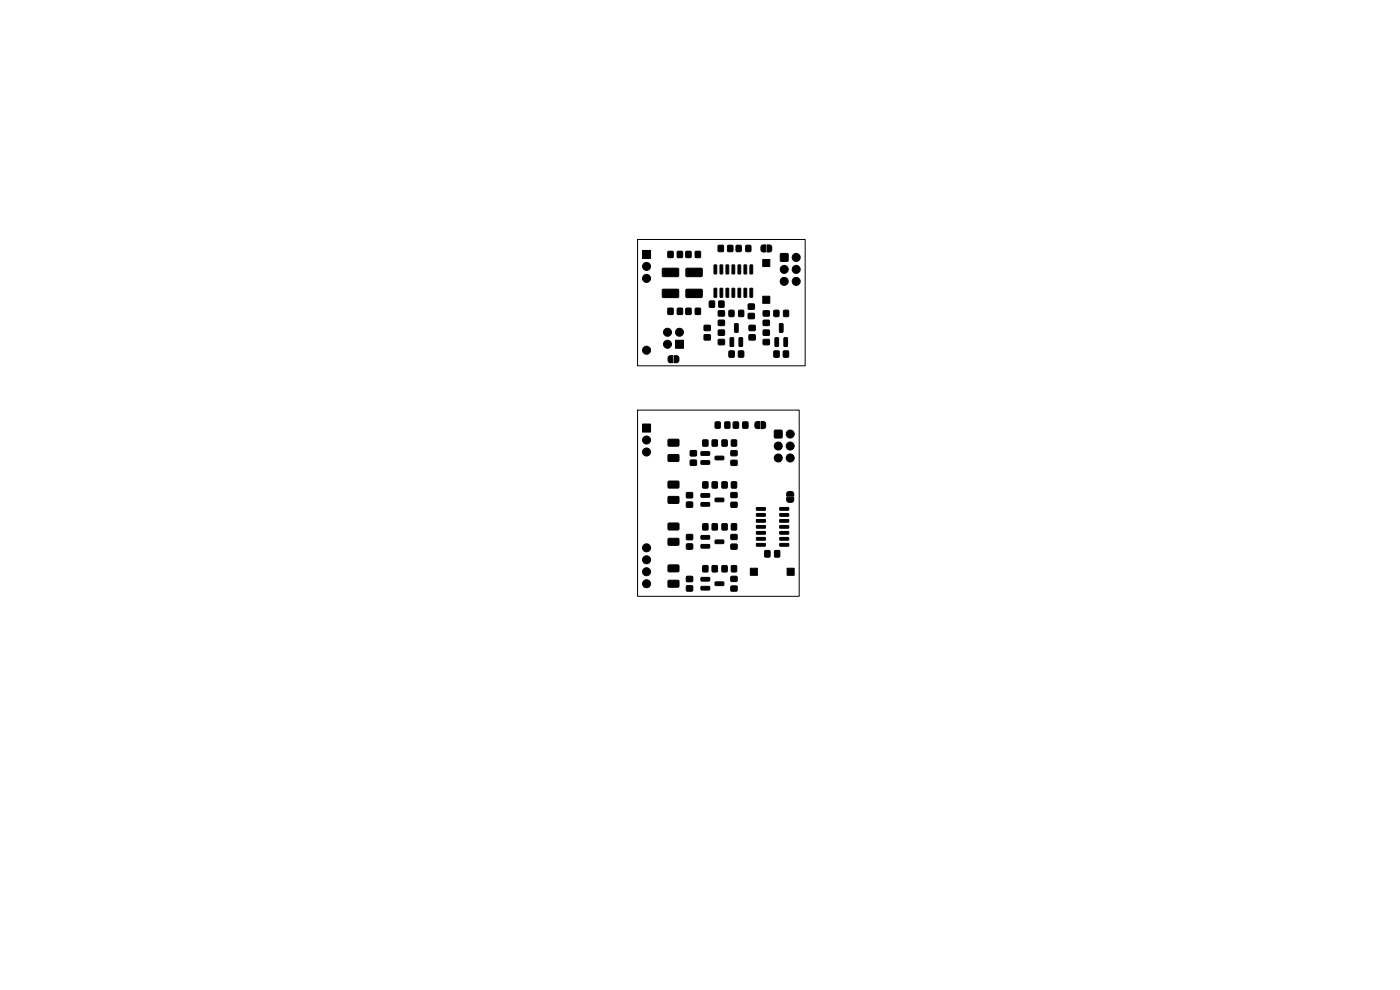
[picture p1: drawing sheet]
<svg xmlns="http://www.w3.org/2000/svg" width="297mm" height="210mm" viewBox="0 0 297 210" stroke-linecap="round" stroke-linejoin="round" font-family="sans-serif">
<g fill="#000" stroke="#000" stroke-width=".21">
<path d="M136.3 53.1h1.7v1.7h-1.7zM141.7 53.3h1.1v1.3h-1.1zM143.7 53.3h1.1v1.3h-1.1zM140.6 57l3.2-.1 .2 .2v1.4l-.3 .2h-3.1l-.1-.3zM145.5 53.3h1.1v1.3h-1.1zM147.5 53.3h1.1v1.3h-1.1zM145.6 57l3.2-.1 .2 .2v1.4l-.3 .2h-3.1l-.1-.3zM151.5 56.2l.6 .1-.1 1.8-.5-.1zM152.4 52.1h1v1.2h-1zM152.8 56.2l.5 .1-.1 1.8-.5-.1zM154 56.2l.6 .1-.1 1.8-.5-.1zM154.4 52.1h1v1.2h-1z"/>
<path d="M155.3 56.2l.6 .1-.1 1.8-.5-.1zM156.6 56.2l.5 .1v1.8l-.5-.1zM156.2 52.1h1v1.2h-1zM157.9 56.2l.5 .1-.1 1.8-.5-.1zM159.1 56.2l.6 .1-.1 1.8-.5-.1zM158.2 52.1h1.1v1.2h-1.1zM161.8 55h1.5v1.5h-1.5zM161.6 52.1l.8-.1v1.5l-.5-.1-.4-.2-.1-.7zM162.7 52h.6l.3 .2 .1 .9-.3 .3-.7 .1zM165.6 53.8h1.5v1.6h-1.5zM141.7 65.4h1.1v1.3h-1.1zM141.9 75.6l.8-.2v1.6l-.5-.1-.4-.2-.1-.7z"/>
<path d="M143 75.4l.6 .1 .3 .2 .1 .9-.3 .3-.7 .1zM143.7 65.4h1.1v1.3h-1.1zM140.6 61.4h3.2l.2 .2v1.4l-.3 .1h-3.1l-.1-.2zM143.3 72.2h1.7v1.7h-1.7zM145.5 65.4h1.1v1.3h-1.1zM147.5 65.4h1.1v1.3h-1.1zM145.6 61.4h3.2l.2 .2v1.4l-.3 .1h-3.1l-.1-.2zM149.4 71h1.3v1.1h-1.3zM149.4 69h1.3v1.1h-1.3zM151.5 61.2h.6l-.1 1.9-.5-.1zM150.5 63.9h1.1v1.2h-1.1zM152.4 72h1.3v1.1h-1.3z"/>
<path d="M152.4 70h1.3v1.1h-1.3zM152.4 68h1.3v1h-1.3zM152.4 66h1.3v1h-1.3zM152.8 61.2h.5l-.1 1.9-.5-.1zM152.5 63.9h1.1v1.2h-1.1zM154 61.2h.6l-.1 1.9-.5-.1zM154.9 71.7l.6-.1 .1 .1 .1 1.6-.2 .2-.6-.1zM155.3 61.2h.6l-.1 1.9-.5-.1zM154.7 65.9h1v1.2h-1zM154.7 74.5h1v1.2h-1zM155.9 68.7l.5-.1 .2 .1v1.6l-.1 .2-.7-.1zM156.6 61.2h.5v1.9l-.5-.1z"/>
<path d="M156.8 71.7l.6-.1 .1 .1 .1 1.6-.2 .2-.6-.1zM156.7 65.9h1v1.2h-1zM156.7 74.5h1v1.2h-1zM157.9 61.2h.5l-.1 1.9-.5-.1zM158.9 71h1.3v1.1h-1.3zM158.9 69h1.3v1.1h-1.3zM159.1 61.2h.6l-.1 1.9-.5-.1zM158.8 64.5h1.2v1.1h-1.2zM158.8 66.5h1.2v1.1h-1.2zM161.8 62.8h1.5v1.5h-1.5zM161.9 72h1.3v1.1h-1.3zM161.9 70h1.3v1.1h-1.3z"/>
<path d="M161.9 68h1.3v1h-1.3zM161.9 66h1.3v1h-1.3zM164.4 71.7l.6-.1 .2 .1v1.6l-.1 .2-.7-.1zM164.2 65.9h1v1.2h-1zM164.2 74.5h1.1v1.2h-1.1zM165.4 68.7l.5-.1 .2 .1v1.6l-.1 .2-.6-.1zM166.3 71.7l.6-.1 .2 .1v1.6l-.1 .2-.7-.1zM166.2 74.5h1.1v1.2h-1.1zM166.3 65.9h1v1.2h-1zM136.3 90h1.7v1.7h-1.7zM141.8 96.5l2.1-.1 .2 .3-.1 1.1-.2 .1h-1.9l-.2-.2zM141.8 93.2h2.1l.2 .2-.1 1.1-.2 .2-1.9-.1-.2-.2z"/>
<path d="M146.5 97.6h1.2v1.1h-1.2zM146.5 95.6h1.2v1.1h-1.2zM148.7 95.9l1.8-.1 .1 .7-.2 .1h-1.6l-.1-.2zM148.7 97.8l1.8-.1 .1 .7-.2 .1h-1.6l-.1-.2zM149.1 93.4h1.1v1.2h-1.1zM151.1 93.4h1.1v1.2h-1.1zM151.7 96.8h1.8l.1 .6-.2 .2-1.6-.1-.1-.1zM151.8 89.5h1v1.3h-1zM153.2 93.4h1v1.2h-1zM153.8 89.5h1v1.3h-1zM155.2 93.4h1v1.2h-1zM155.1 95.6h1.2v1h-1.2z"/>
<path d="M155.1 97.7h1.2v1h-1.2zM155.6 89.5h1v1.3h-1zM157.6 89.5h1v1.3h-1zM160.3 89.5l.8-.1v1.5h-.5l-.4-.2-.1-.8zM161.4 89.4h.6l.4 .2v1l-.3 .3h-.7zM164.3 91.3h1.6v1.6h-1.6zM141.8 114.3l2.1-.1 .2 .2-.1 1.1-.2 .2h-1.9l-.2-.3zM141.8 111h2.1l.2 .2-.1 1.1-.2 .1h-1.9l-.2-.2zM141.8 105.4l2.1-.1 .2 .2-.1 1.1-.2 .2h-1.9l-.2-.3zM141.8 102.1h2.1l.2 .2-.1 1.1-.2 .1h-1.9l-.2-.2zM145.7 106.5h1.2v1.1h-1.2zM145.7 104.5h1.2v1.1h-1.2z"/>
<path d="M145.7 115.4h1.2v1.1h-1.2zM145.7 113.4h1.2v1.1h-1.2zM148.7 113.6h1.8l.1 .7-.2 .1h-1.6l-.1-.2zM148.7 115.5h1.8l.1 .7-.2 .1h-1.6l-.1-.2zM148.7 104.8l1.8-.1 .1 .7-.2 .1h-1.6l-.1-.2zM148.7 106.7l1.8-.1 .1 .7-.2 .1h-1.6l-.1-.2zM149.1 102.2h1.1v1.3h-1.1zM149.1 111.1h1.1v1.3h-1.1zM151.1 102.2h1.1v1.3h-1.1zM151.1 111.1h1.1v1.3h-1.1zM151.7 114.6h1.8l.1 .6-.2 .1h-1.6l-.1-.2zM151.7 105.7h1.8l.1 .6-.2 .1h-1.6l-.1-.2z"/>
<path d="M153.2 102.2h1v1.3h-1zM153.2 111.1h1v1.3h-1zM155.2 102.2h1v1.3h-1zM155.2 111.1h1v1.3h-1zM155.1 113.4h1.2v1h-1.2zM155.1 115.5h1.2v1h-1.2zM155.1 104.5h1.2v1h-1.2zM155.1 106.6h1.2v1h-1.2zM160.5 107.7h1.8l.1 .5h-1.9zM160.5 109l1.8-.1 .1 .5-1.9 .1zM160.5 110.2h1.8l.1 .5-1.9 .1zM160.5 111.5h1.8l.1 .5h-1.9z"/>
<path d="M160.5 112.8l1.8-.1 .1 .5-1.9 .1zM160.5 114h1.8l.1 .5-1.9 .1zM160.5 115.3h1.8l.1 .5-1.9 .1zM162.3 116.8h1v1.3h-1zM164.4 116.8h1v1.3h-1zM167 104.4l.4-.1h.8l.2 .4v.6h-1.5zM165.4 115.3h1.9v.5l-1.8 .1zM165.4 114h1.9v.5l-1.8 .1zM165.4 112.8l1.9-.1v.5l-1.8 .1zM165.4 111.5h1.9v.5h-1.8zM165.4 110.2h1.9v.5l-1.8 .1zM165.4 109l1.9-.1v.5l-1.8 .1z"/>
<path d="M165.4 107.7h1.9v.5h-1.8zM166.9 105.6h1.5l-.1 .7-.3 .2h-.9l-.2-.4zM141.8 123.1h2.1l.2 .2-.1 1.1-.2 .2h-1.9l-.2-.3zM141.8 119.9l2.1-.1 .2 .3-.1 1.1-.2 .1h-1.9l-.2-.2zM145.7 124.3h1.2v1.1h-1.2zM145.7 122.3h1.2v1.1h-1.2zM148.7 122.5h1.8l.1 .7-.2 .1h-1.6l-.1-.2zM148.7 124.4h1.8l.1 .7-.2 .1h-1.6l-.1-.2zM149.1 120h1.1v1.3h-1.1zM151.1 120h1.1v1.3h-1.1zM151.7 123.5l1.8-.1 .1 .7-.2 .1h-1.6l-.1-.2zM153.2 120h1v1.3h-1z"/>
<path d="M155.2 120h1v1.3h-1zM155.1 122.3h1.2v1h-1.2zM155.1 124.3h1.2v1.1h-1.2zM159.2 120.5h1.5v1.5h-1.5zM167 120.5h1.5v1.5h-1.5z"/>
<circle cx="137.2" cy="59.1" r=".5"/>
<circle cx="137.2" cy="54" r=".5"/>
<circle cx="137.2" cy="56.5" r=".5"/>
<circle cx="137.2" cy="56.5" r=".85"/>
<circle cx="137.2" cy="59.1" r=".85"/>
<circle cx="166.4" cy="54.6" r=".5"/>
<circle cx="166.4" cy="57.2" r=".5"/>
<circle cx="166.4" cy="59.7" r=".5"/>
<circle cx="166.4" cy="57.1" r=".85"/>
<circle cx="166.4" cy="59.7" r=".85"/>
<circle cx="168.9" cy="54.6" r=".5"/>
<circle cx="168.9" cy="59.7" r=".5"/>
<circle cx="168.9" cy="57.2" r=".5"/>
<circle cx="168.9" cy="57.1" r=".85"/>
<circle cx="168.9" cy="59.7" r=".85"/>
<circle cx="168.9" cy="54.6" r=".85"/>
<circle cx="137.2" cy="74.3" r=".5"/>
<circle cx="137.2" cy="74.3" r=".85"/>
<circle cx="141.6" cy="70.5" r=".5"/>
<circle cx="141.6" cy="73" r=".5"/>
<circle cx="141.6" cy="70.5" r=".85"/>
<circle cx="141.6" cy="73" r=".85"/>
<circle cx="144.1" cy="70.5" r=".5"/>
<circle cx="144.1" cy="73" r=".5"/>
<circle cx="144.1" cy="70.5" r=".85"/>
<circle cx="137.2" cy="95.9" r=".5"/>
<circle cx="137.2" cy="93.3" r=".5"/>
<circle cx="137.2" cy="90.8" r=".5"/>
<circle cx="137.2" cy="93.3" r=".85"/>
<circle cx="137.2" cy="95.9" r=".85"/>
<circle cx="165.1" cy="94.6" r=".5"/>
<circle cx="165.1" cy="97.2" r=".5"/>
<circle cx="165.1" cy="92.1" r=".5"/>
<circle cx="165.1" cy="94.6" r=".85"/>
<circle cx="165.1" cy="97.2" r=".85"/>
<circle cx="167.6" cy="94.6" r=".5"/>
<circle cx="167.6" cy="92.1" r=".5"/>
<circle cx="167.6" cy="97.2" r=".5"/>
<circle cx="167.6" cy="94.6" r=".85"/>
<circle cx="167.6" cy="97.2" r=".85"/>
<circle cx="167.6" cy="92.1" r=".85"/>
<circle cx="137.2" cy="116.2" r=".5"/>
<circle cx="137.2" cy="118.7" r=".5"/>
<circle cx="137.2" cy="116.2" r=".85"/>
<circle cx="137.2" cy="118.7" r=".85"/>
<circle cx="137.2" cy="123.8" r=".5"/>
<circle cx="137.2" cy="121.3" r=".5"/>
<circle cx="137.2" cy="121.3" r=".85"/>
<circle cx="137.2" cy="123.8" r=".85"/>
</g>
<path d="M135.3 50.8h35.5v26.8h-35.5zM135.3 87h34.2v39.5h-34.2z" fill="none" stroke="#000" stroke-width=".21"/>
</svg>
